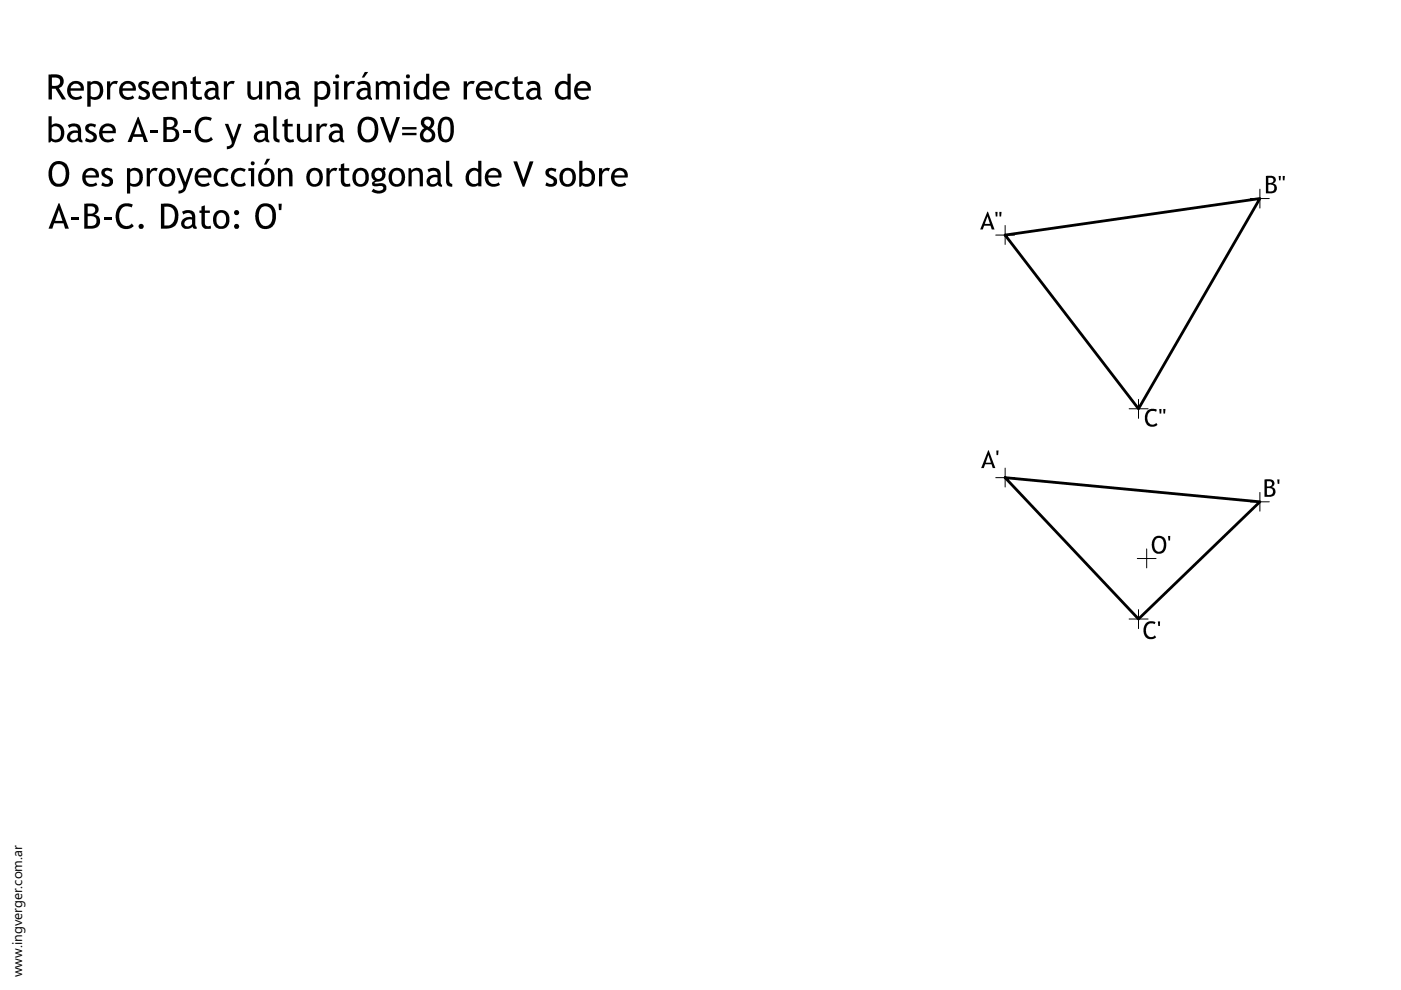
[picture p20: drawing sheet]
<svg xmlns="http://www.w3.org/2000/svg" width="297mm" height="210mm" viewBox="0 0 297 210" stroke-linecap="round" stroke-linejoin="round" font-family="sans-serif">
<defs><g id="words">
<text font-size="2.9" x="4.7" y="207.2" transform="rotate(-90 4.7 207.2)">www.ingverger.com.ar</text>
</g></defs>
<g fill="#000">
<path d="M22.7 17.2h.7v.6l.7-.6h.9l-.3 .7a.94 .94 0 0 0-1 .1 .94 .94 0 0 0-.3 .9v2.2h-.7zM40.9 16.4l.6-.3v1.1h1.1v.6h-1.1v1.9a.76 .76 0 0 0 .4 .8 .76 .76 0 0 0 .9 0v.6h-1.1a1.1 1.1 0 0 1-.8-1.1v-2.2h-.5v-.6h.5zM47.5 17.2h.6v.6l.8-.6h.8l-.2 .7a.94 .94 0 0 0-1 .1 .94 .94 0 0 0-.4 .9v2.2h-.6zM52.5 17.2h.6v2.6a.91 .91 0 0 0 .8 .8 .91 .91 0 0 0 1-.6v-2.8h.7v3.9h-.7v-.6l-.5 .5-.5 .2-.9-.2-.4-.5-.1-.5zM72.9 17.2h.8v.6l.6-.6h1l-.3 .7a.93 .93 0 0 0-1 0 .93 .93 0 0 0-.3 1v2.2h-.8zM98.3 17.2h.7v.6l.7-.6h.9l-.2 .7a.93 .93 0 0 0-1 0 .93 .93 0 0 0-.4 1v2.2h-.7zM105.3 17.8l.4-.3 .9-.3h.9l.6 .3-.4 .5-.4-.2h-.5a1.49 1.49 0 0 0-1.2 1 1.49 1.49 0 0 0 .5 1.5l.5 .3h.5l.7-.4 .3 .6-.6 .3-.9 .1-.8-.2-.5-.5-.4-.8v-.7zM109.1 16.4l.7-.3v1.1h1v.6h-1v1.9a.76 .76 0 0 0 .3 .8 .76 .76 0 0 0 .9 0l.1 .6h-.7a1.14 1.14 0 0 1-1.3-1.1v-2.2h-.5v-.6h.5zM18.4 26.4l.6-.2 1.4 .2-.2 .7-.4-.2a.54 .54 0 0 0-.8-.1 .54 .54 0 0 0 0 .8l1.2 .7a1.16 1.16 0 0 1 .1 1.4 1.16 1.16 0 0 1-1.4 .5l-.9-.3 .2-.7 .7 .4a.61 .61 0 0 0 .9-.4 .61 .61 0 0 0-.6-.8l-.7-.4a1 1 0 0 1-.1-1.6zM21.6 36l.5-.3 .5-.1 1.2 .3-.2 .6-.5-.3a.53 .53 0 0 0-.8 .2 .53 .53 0 0 0 .3 .7l.8 .4a1.14 1.14 0 0 1 .5 1.5 1.14 1.14 0 0 1-1.4 .6l-1-.3 .2-.6 .7 .3a.6 .6 0 0 0 .9-.4 .6 .6 0 0 0-.6-.7l-.8-.5a1.03 1.03 0 0 1-.3-1.4zM29.6 17.5l.7-.3 1.3 .2-.2 .6-.4-.2a.56 .56 0 0 0-.7 0 .56 .56 0 0 0-.1 .8l1.3 .7a1.16 1.16 0 0 1 0 1.5 1.16 1.16 0 0 1-1.4 .3l-.8-.2 .2-.7 .6 .3a.62 .62 0 0 0 1-.3 .62 .62 0 0 0-.6-.8l-.7-.3a.99 .99 0 0 1-.2-1.6zM32 27.7h1.5v.6h-1.5z"/>
<path d="M31.1 35.7h.7v.6l.6-.6h1l-.3 .6a.92 .92 0 0 0-.9 .1 .92 .92 0 0 0-.4 .9v2.2h-.7zM38.9 27.7h1.5v.6h-1.5zM36.5 17.2h.5l.3 .5 .3-.4 .5-.1h.7l.6 .4 .2 .9v2.6h-.7v-2.6a.86 .86 0 0 0-.7-.8 .86 .86 0 0 0-.9 .5v2.9h-.8zM42 25.5l.5-.5 .8-.3 .9 .1 .7 .2-.2 .6-1-.2-.9 .2-.5 .7-.3 .9 .2 1.3 .5 .8 .5 .2 .6 .1 .6-.2 .3-.4 .4 .6-.4 .3-.8 .3h-.8l-.7-.3-.6-.5-.4-1-.1-1.2 .2-.9zM45.8 36.2l.6-.5 .8-.1 1.3 .4-.4 .5-.5-.3a1.41 1.41 0 0 0-1.6 1.2 1.41 1.41 0 0 0 1.3 1.6l.9-.3 .3 .6-.6 .2-1.1 .1-.7-.3-.5-.6-.3-.8v-.6zM47.7 26.3h.7l1.1 2.9 1-2.9h.7l-1.7 4.7-.6 .5-.6 .1h-.2v-.6a.92 .92 0 0 0 1-.5 .92 .92 0 0 0-.2-1zM49.4 36.2l.6-.5 .8-.1 1.3 .4-.3 .5-.7-.3h-.4l-.7 .4-.3 1 .3 1a1.38 1.38 0 0 0 1.9 .1l.3 .6-1 .3-1.1-.1-.7-.5-.4-.7-.1-.7 .2-.8zM58 24.7h.6v4.4l.3 .4 .4 .1v.6l-.9-.2-.4-.6zM56.5 17.2h.5l.2 .5 .4-.4 .5-.1h.7l.6 .4 .2 .9v2.6h-.7v-2.5a.86 .86 0 0 0-.7-.9 .86 .86 0 0 0-1 .5v2.9h-.7zM60.3 25.5l.7-.3v1.1h1.1v.5h-1.1v1.9a.76 .76 0 0 0 .3 .8 .76 .76 0 0 0 .9 0l.1 .6-.7 .1a1.17 1.17 0 0 1-1.3-1.2v-2.2h-.4v-.5h.4zM58.9 35.7h.5l.2 .5 .4-.5 .6-.1 .7 .1 .4 .3 .3 1.1v2.4h-.7v-2.2a.91 .91 0 0 0-.6-1.1 .91 .91 0 0 0-1.1 .4v2.9h-.7zM62.9 26.3h.7v2.5a.91 .91 0 0 0 .8 .8 .91 .91 0 0 0 1-.6v-2.7h.7v3.8h-.7v-.5l-.6 .5-.4 .1-.9-.2-.5-.6z"/>
<path d="M67.1 26.3h.7v.6l.7-.7h.9l-.3 .7a.93 .93 0 0 0-1 .1 .93 .93 0 0 0-.3 .9v2.2h-.7zM69.2 35.7h.7v.6l.7-.6h.9l-.3 .6a.94 .94 0 0 0-1.3 1v2.2h-.7zM72.3 34.9l.7-.3v1.1h1v.5h-1v1.9a.76 .76 0 0 0 .3 .8 .76 .76 0 0 0 .9 0l.1 .6-.8 .1a1.11 1.11 0 0 1-1.2-1.2v-2.2h-.5v-.5h.5zM80.6 24.8h.7l1.4 3.9 1.3-3.9h.8l-1.9 5.4h-.4zM79.7 17.2h.4l.2 .5 .9-.5 .8 .1 .5 .4 .8-.5h.7l.5 .3 .3 .6v3h-.7v-2.5a.79 .79 0 0 0-.6-.9 .79 .79 0 0 0-.9 .5v2.9h-.7v-2.8a.8 .8 0 0 0-.8-.6 .8 .8 0 0 0-.8 .6v2.8h-.6zM86.6 35.7h.5l.2 .5 .5-.5 .5-.1 .7 .1 .5 .4 .2 .7v2.7h-.7v-2.3a.9 .9 0 0 0-.6-1 .9 .9 0 0 0-1.1 .4v2.9h-.7zM94.6 34.1h.6v4.3l.2 .4 .5 .2v.6l-1-.3-.3-.6zM108.8 34.2h.8l1.4 3.9 1.3-3.9h.8l-1.9 5.4h-.4zM115.8 36l.7-.4h.8l.6 .3-.1 .6-.3-.2a.63 .63 0 0 0-.7-.1 .63 .63 0 0 0-.4 .6l.4 .3 .8 .4a1.14 1.14 0 0 1 .4 1.5 1.14 1.14 0 0 1-1.4 .6l-1-.3 .3-.6 .6 .3a.6 .6 0 0 0 .9-.4 .6 .6 0 0 0-.6-.7l-.8-.5a1.03 1.03 0 0 1-.2-1.4zM127 35.7h.7v.6l.6-.6h1l-.3 .6a.92 .92 0 0 0-1 .1 .92 .92 0 0 0-.3 .9v2.2h-.7zM271.1 37.3h.5l-.1 .9h-.3zM271.9 37.3h.5l-.1 .9h-.3z"/>
<path d="M15.2 46h1.5v.7h-1.5zM22.1 46h1.5v.7h-1.5zM25.3 43.7l.5-.4 .7-.2h.8l.9 .3-.3 .6-.8-.3h-.5l-.5 .3-.6 .7-.2 .8v1l.4 .9 .5 .4 .7 .1 .6-.1 .4-.4 .5 .5-.6 .5-.7 .2-.9-.1-.6-.2-.6-.6-.4-.8-.1-1.4 .3-1zM37.4 35.7h.7l1.2 3 1-3h.7l-1.7 4.7-.7 .5-.8 .1v-.6h.2a.9 .9 0 0 0 .9-.5 .9 .9 0 0 0-.2-1zM42.7 43.8l.7-.3v1.1h1.1v.5h-1.1v2a.76 .76 0 0 0 .4 .8 .76 .76 0 0 0 .9 0v.5l-.6 .1a1.14 1.14 0 0 1-1.4-1.2v-2.2h-.4v-.5h.4zM59.1 43.2h.6l-.1 1.3h-.5zM211 44.9h.5v1h-.4zM211.9 44.9h.4v1h-.4zM211.2 95.5h.5l-.1 1h-.3zM243.3 87l.8-.3h.8l.4 .2-.2 .4-.4-.2h-.6l-.3 .2-.5 .6-.1 .5 .3 1.2 .3 .3 .5 .2 .9-.4 .2 .4-.3 .2-1.1 .2-.5-.2-.5-.6-.3-.7v-.8zM245.8 86.7h.5l-.1 1h-.3zM246.6 86.7h.5l-.1 1h-.3z"/>
<path d="M247.6 113.6h.5v1h-.4zM270.8 101.7h.5l-.1 .9h-.3zM242.8 132.3l.5-.4 .5-.2 .8 .1 .4 .1-.2 .4-.4-.1h-.6l-.3 .1-.4 .6-.1 .9 .2 .7 .4 .5 .7 .1 .6-.4 .2 .5-.8 .3h-.6l-.8-.4-.5-1.1v-.8zM245.5 131.8h.5l-.1 .9h-.3z"/>
<path d="M14.7 17.8l.6-.5 .5-.1 1 .1 .6 .4 .4 .8-.1 .7h-2.8l.2 .7 .4 .5 .9 .2 .7-.4 .3 .6-.6 .3-.9 .1-.6-.1-.6-.5-.4-.7-.1-.9 .2-.7zM15.2 18.1l-.2 .6h2.1a1.05 1.05 0 0 0-.7-.9 1.05 1.05 0 0 0-1.2 .3z"/>
<path d="M25.7 17.8l.9-.6h1l.7 .3 .5 .9-.1 .8h-2.7v.3a1.28 1.28 0 0 0 2.2 .7l.2 .6-1.1 .4-.9-.1-.7-.5-.3-.6-.2-.8 .2-.8zM26.3 18l-.3 .7h2.1a1.01 1.01 0 0 0-.6-.9 1.01 1.01 0 0 0-1.2 .2z"/>
<path d="M32.7 17.8l.6-.5 .6-.1 1 .1 .6 .4 .3 .7v.8h-2.8l.1 .7 .4 .5 1 .2 .7-.4 .3 .6h-.1l-.6 .3-.9 .1-.5-.1-.7-.5-.3-.6-.1-.6 .1-1zM33.2 18.1l-.2 .6h2.1a1.06 1.06 0 0 0-.7-.9 1.06 1.06 0 0 0-1.2 .3z"/>
<path d="M71.1 16.2a.43 .43 0 0 1 .8 0 .43 .43 0 0 1-.8 0zM70.6 17.2h1.2v3.9h-.7v-3.3h-.5z"/>
<path d="M86.1 16.2a.43 .43 0 0 1 .8 0 .43 .43 0 0 1-.8 0zM85.6 17.2h1.2v3.9h-.7v-3.3h-.5z"/>
<path d="M92.2 17.8l.9-.6h1l.6 .3 .6 .9-.1 .8h-2.7l.1 .6a1.27 1.27 0 0 0 2.1 .4l.3 .6-1.2 .4-.9-.1-.7-.5-.3-.6-.2-.7 .2-.9zM92.9 18l-.4 .4v.3h2.1a1.01 1.01 0 0 0-.6-.9 1.01 1.01 0 0 0-1.1 .2z"/>
<path d="M101.4 17.8l.6-.5 .4-.1h.9l.8 .5 .3 .8v.7h-2.8l.1 .6 .4 .6 .9 .2 .8-.4 .3 .6h-.1l-.6 .3-.9 .1-.5-.1-.7-.5-.3-.7-.1-1zM102 18l-.4 .7h2.2a1.04 1.04 0 0 0-.7-.9 1.04 1.04 0 0 0-1.1 .2z"/>
<path d="M122.2 17.8l.6-.5 .5-.1 1 .1 .6 .4 .4 .7-.1 .8h-2.8l.2 .7 .3 .4 1 .3 .7-.4 .3 .6h-.1l-.6 .3-.8 .1-.6-.1-.6-.5-.4-.6-.1-.6 .1-1zM122.7 18.1l-.2 .6h2.1a1.05 1.05 0 0 0-.7-.9 1.05 1.05 0 0 0-1.2 .3z"/>
<path d="M10.9 34.9l.6-.6 1.2-.2 .8 .3 .7 .5 .4 1.3v1.4l-.2 .9-.8 .8-.7 .3h-1.1l-.6-.3-.4-.6-.5-1.1v-1.2l.2-.9zM11.5 35.2l-.5 1.1v1l.3 .8 .2 .4 .5 .4 .7 .1 .5-.2 .4-.4 .3-.9v-1l-.2-.9-.5-.6-.5-.2h-.6z"/>
<path d="M10.3 24.7h.7v1.9l.5-.4h.8l.7 .4 .5 .6 .1 .6v1l-.4 .8-.7 .5-.9 .1-.7-.3-.3 .3h-.3zM11 27.1v2.2a1.22 1.22 0 0 0 1.4 .1 1.22 1.22 0 0 0 .5-1.4l-.3-.9-.5-.2a1.01 1.01 0 0 0-1.1 .2z"/>
<path d="M10.3 15.8h2l.9 .4 .3 .6v.9l-.5 .7-.5 .3 1.5 2.4h-.8l-1.4-2.3h-.8v2.3h-.7zM11 16.4v1.8l1.1-.1a.91 .91 0 0 0 .6-1.2 .91 .91 0 0 0-1.2-.5z"/>
<path d="M14.4 26.6l.8-.4h.7l.5 .1 .5 .4 .3 .7v2l.3 .4v.4a.88 .88 0 0 1-.9-.5l-.6 .4-.4 .1a1.22 1.22 0 0 1-1.4-1.1 1.22 1.22 0 0 1 1.1-1.4h1.2a.99 .99 0 0 0-.7-.9 .99 .99 0 0 0-1.1 .3zM15.3 28.3l-.1 .1a.74 .74 0 0 0-.1 1.1 .74 .74 0 0 0 1.2-.1l.2-.2v-1h-.8z"/>
<path d="M18.5 17.2h.7v.3l.7-.3h.9l.7 .6 .3 .8v1.3l-.5 .9-1 .4-.7-.1-.4-.2v1.7h-.7zM19.2 18v2.4l.5 .2 .7-.1 .6-.5 .2-1.1-.3-.8-.6-.3a.91 .91 0 0 0-1.1 .2z"/>
<path d="M18.1 36l1-.4 1 .1 .7 .7 .2 .7-.1 .5h-2.7v.5a1.28 1.28 0 0 0 2.2 .6l.2 .5-1 .4h-.7l-.9-.5-.5-.7-.1-1.1 .2-.7zM18.6 36.4l-.4 .8h2.1v-.3a1.05 1.05 0 0 0-1.7-.5z"/>
<path d="M21.5 26.8l.6-.5 .5-.1 1 .1 .6 .4 .4 .7-.1 .9h-2.8l.1 .6 .5 .6 .9 .1 .7-.3 .3 .5-.1 .1-.6 .2-.9 .1-.5-.1-.7-.5-.3-.7-.1-.8 .1-.7zM22 27.1l-.2 .6h2.1a1.06 1.06 0 0 0-.8-.9 1.06 1.06 0 0 0-1.1 .3z"/>
<path d="M26.9 35.7h.7v.3l.8-.4 .9 .1 .5 .4 .5 1-.1 1.2-.4 .8-1 .5h-.7l-.5-.3v1.7h-.7zM27.6 36.5v2.2l.5 .3h.6l.6-.4 .2-.6v-1.2l-.7-.5a1.03 1.03 0 0 0-1.2 .2z"/>
<path d="M29.2 24.8h.2l2 5.3h-.8l-.4-1.1h-2l-.3 1.1h-.8zM29.3 26.1l-.9 2.4h1.6z"/>
<path d="M34.3 36l.5-.3 .8-.1 .7 .2 .5 .5 .3 .7v1.2l-.3 .8-.5 .4-.7 .2h-.7l-.5-.3-.4-.5-.3-.9v-.5l.1-.8zM34.9 36.3l-.4 .4-.1 1.2 .2 .7 .6 .4a1.23 1.23 0 0 0 1.2-1.7v-.5l-.4-.5-.3-.1z"/>
<path d="M34.6 24.8h2l.6 .2 .4 .5v1l-.3 .4-.5 .2 .5 .2 .5 .4 .2 1-.2 .7-.8 .6-2.4 .1zM35.3 25.4v1.5h1.1a.8 .8 0 0 0 .5-1.1 .8 .8 0 0 0-1-.4zM35.3 27.5v2h1.1l.4-.1a1.04 1.04 0 0 0 .4-1.3 1.04 1.04 0 0 0-1.3-.6z"/>
<path d="M41.8 36.2l.9-.6h.9l.8 .4 .4 1v.6h-2.8l.2 .9a1.37 1.37 0 0 0 2 .2l.3 .5-1.1 .4h-.6l-1-.5-.5-1.1 .1-1.1zM42.4 36.4l-.4 .8h2.2l-.1-.3a1.05 1.05 0 0 0-1.7-.5z"/>
<path d="M43.5 17.5l.8-.3h.7l.6 .1 .5 .4 .2 .7v1.9l.3 .5v.4a.88 .88 0 0 1-.9-.5l-.5 .4h-.5a1.22 1.22 0 0 1-1.4-1 1.22 1.22 0 0 1 1.2-1.4l.5-.1 .6 .1a.99 .99 0 0 0-.7-1 .99 .99 0 0 0-1.1 .4zM44.4 19.3v.1a.72 .72 0 0 0-.3 1 .72 .72 0 0 0 1.1 .1l.4-.3v-1l-.4-.1z"/>
<path d="M53.2 34.6a.41 .41 0 0 1 .8 0 .41 .41 0 0 1-.8 0zM52.7 35.7h1.2v3.8h-.7v-3.2h-.5z"/>
<path d="M55.2 36.2l.4-.4 .7-.2 .9 .1 .5 .4 .5 .9v1l-.2 .6-.4 .6-.7 .4h-.7l-.6-.2-.4-.4-.5-.9v-1zM55.9 36.3l-.4 .8v.9l.2 .7 .5 .3a1.3 1.3 0 0 0 1.2-1.9l-.3-.8-.4-.1zM56.6 33.7h.7l-.8 1.2h-.5z"/>
<path d="M54 26.6l.6-.3 .9-.1 .5 .1 .6 .4 .2 .9v1.8l.3 .4v.4a.9 .9 0 0 1-.9-.5l-.5 .4-.8 .1a1.29 1.29 0 0 1-1-1.5 1.29 1.29 0 0 1 1.4-1h.8a1.03 1.03 0 0 0-.7-.9 1.03 1.03 0 0 0-1.1 .3zM54.7 28.5a.72 .72 0 0 0 0 1 .72 .72 0 0 0 1.1 0l.3-.4v-.9h-.7z"/>
<path d="M60.6 17.5l.6-.3h.9l.5 .1 .5 .4 .3 .7v1.9l.3 .5v.4a.9 .9 0 0 1-1-.5l-.5 .4-.8 .1a1.24 1.24 0 0 1-1-1.3 1.24 1.24 0 0 1 1.1-1.2l.6-.1 .6 .1a1 1 0 0 0-.7-.9 1 1 0 0 0-1.1 .3zM61.3 19.5a.72 .72 0 0 0-.1 1 .72 .72 0 0 0 1.1 0l.4-.4v-.9l-.9-.1z"/>
<path d="M65.4 36.2l.5-.5 .9-.1 .8 .2 .5 .5 .3 .7v1.2l-.3 .7-.4 .4-.6 .3h-.7l-.6-.2-.5-.4-.3-.7-.1-.9zM66.2 36.3l-.5 .8v.8l.2 .7 .6 .4a1.26 1.26 0 0 0 1.2-1.8l-.2-.7-.3-.2-.7-.1z"/>
<path d="M66.7 17.2h.7v.3l.7-.3 1.1 .1 .5 .5 .3 .8v1.3l-.5 .8-.5 .4-.6 .1-1-.3v1.7h-.7zM67.4 18v2.3l.5 .3 .6-.1 .6-.4 .2-.9-.2-1-.6-.4a1.19 1.19 0 0 0-1.1 .2z"/>
<path d="M69.9 26.6l.8-.4h.7l.5 .1 .5 .4 .3 .6v2l.3 .5v.4a.88 .88 0 0 1-.9-.5l-.3 .3-.7 .2a1.22 1.22 0 0 1-1.4-1.1 1.22 1.22 0 0 1 1.1-1.4h1.2a1.01 1.01 0 0 0-.7-.9 1.01 1.01 0 0 0-1.1 .3zM70.8 28.3l-.1 .1a.73 .73 0 0 0-.1 1.1 .73 .73 0 0 0 1.1-.1l.3-.2v-1h-.8z"/>
<path d="M75.1 36.2l.5-.4 .7-.2 .9 .1 .6 .5 .4 .9v1l-.2 .6-.6 .7-.7 .2h-.8l-.4-.3-.5-.5-.3-.8v-.8zM75.9 36.3l-.4 .7-.1 .9 .3 .8 .5 .3a1.23 1.23 0 0 0 1.3-1.7l-.2-.6-.3-.4-.8-.1z"/>
<path d="M76.5 25.4l.7-.5 1-.2 1 .4 .5 .4 .4 1 .1 1.6-.3 1-.6 .7-.8 .4h-.9l-.6-.2-.8-.7-.3-1-.1-1.4 .1-.6zM77.1 25.7l-.3 .5-.2 .7v1.3l.3 .7 .4 .5 .4 .2 .6-.1 .6-.3 .3-.4 .3-1.7-.4-1.2-.5-.4-.5-.1a1.02 1.02 0 0 0-1 .3z"/>
<path d="M75.8 17.5l.7-.3h.8l.7 .2 .4 .5 .2 2.4 .3 .5v.4l-.7-.2-.3-.3-.5 .4h-.4a1.22 1.22 0 0 1-1.4-1 1.22 1.22 0 0 1 1.1-1.4l.8-.1a.21 .21 0 0 0 .3 .1 .21 .21 0 0 0 .1-.3 1.06 1.06 0 0 0-1.8-.3zM76.5 19.5a.72 .72 0 0 0 0 1 .72 .72 0 0 0 1 0l.4-.3v-1l-.9-.1zM77.3 15.3h.8l-.9 1.1h-.5z"/>
<path d="M82.8 36.1l.8-.4 .7-.1 .7 .2 .6 .5 .3 .7v1.2l-.3 .5-.4 .6-.6 .3h-.8l-1-.5-.4-1.2 .1-1.1zM83.5 36.4l-.4 .7v1.1l.3 .6 .5 .2a1.23 1.23 0 0 0 1.2-1.7l-.1-.6-.4-.4-.7-.1z"/>
<path d="M85.3 26.9h3v.5h-3zM85.3 28.2h3v.5h-3z"/>
<path d="M89.5 25.2l.7-.4 .7-.1 .7 .2 .4 .6v1l-.7 .7 .9 .8 .1 .9-.3 .7-.6 .5-.6 .1-.8-.1-.4-.2-.5-.6-.1-.8 .2-.5 .3-.5 .5-.3-.4-.3-.4-.6v-.6zM90.2 25.4l-.2 .4a1.01 1.01 0 0 0 .9 1.1l.3-.4a.74 .74 0 0 0 0-1 .74 .74 0 0 0-1-.1zM90 28l-.2 .3a.93 .93 0 0 0 .6 1.2 .93 .93 0 0 0 1.2-.6 .93 .93 0 0 0-.7-1.2 .58 .58 0 0 0-.9 .3z"/>
<path d="M88.4 17.5l.8-.3h.7l.4 .3v-1.9h.7v5.5h-.7v-.3l-.4 .3h-1l-.6-.3-.4-.5-.2-1.4 .2-.8zM88.9 18l-.5 .8v.9l.5 .7 .5 .2h.4l.5-.3v-2.2a1.01 1.01 0 0 0-1.4-.1z"/>
<path d="M93.3 25.4l.5-.5 1-.2 .6 .2 .6 .8 .2 1v1.7l-.4 1-.6 .7-.5 .1-.9-.1-.6-.5-.2-.5-.2-2 .2-1zM94 25.5l-.4 .9v1.8l.2 .9 .2 .3 .5 .2a1.4 1.4 0 0 0 1-1.8l-.1-1.5a.86 .86 0 0 0-.4-.8 .86 .86 0 0 0-1 0z"/>
<path d="M90.6 36l.7-.3 .7-.1 .8 .1 .3 .3 .3 .8v1.9l.3 .6v.3a.76 .76 0 0 1-.9-.5l-.6 .4-.8 .1-.7-.4-.3-.7 .2-.6 .5-.5 .8-.3h.9a1.01 1.01 0 0 0-.8-.9 1.01 1.01 0 0 0-1.1 .3zM91.4 37.8a.71 .71 0 0 0-.1 1.1 .71 .71 0 0 0 1 0l.5-.3v-1h-.8z"/>
<path d="M99.2 36.2l.6-.5 .6-.1 1 .3v-1.8h.7v5.4h-.7v-.2l-.6 .3h-.7l-1-.5-.4-.9v-.9zM99.8 36.5l-.4 .8 .1 .9 .4 .6 .4 .2h.6l.5-.3v-2.2a1.03 1.03 0 0 0-1.6 0z"/>
<path d="M103.3 36.2l.9-.6h.9l.7 .4 .5 .9v.7h-2.8l.3 .9a1.37 1.37 0 0 0 1.9 .2l.3 .5-1.1 .4-1-.1-.7-.6-.3-.5-.1-1.1zM103.8 36.5l-.3 .7h2.2a1.06 1.06 0 0 0-.7-1 1.06 1.06 0 0 0-1.2 .3z"/>
<path d="M111.8 17.5l.6-.3h.9l.7 .2 .3 .3 .3 .7v1.9l.3 .5v.4a.9 .9 0 0 1-1-.5l-.5 .4-.8 .1a1.24 1.24 0 0 1-1.1-1.3 1.24 1.24 0 0 1 1.2-1.2l.5-.1 .7 .1a1 1 0 0 0-.7-.9 1 1 0 0 0-1.1 .3zM112.4 19.5a.72 .72 0 0 0 0 1 .72 .72 0 0 0 1.1 0l.4-.4v-.9l-.9-.1z"/>
<path d="M119 36.2l.5-.4 .7-.2 .9 .1 .5 .4 .4 .9 .1 1-.2 .6-.4 .6-.7 .4h-.7l-.7-.2-.4-.4-.4-.9v-1zM119.8 36.3l-.5 .8v1l.2 .6 .6 .3a1.3 1.3 0 0 0 1.2-1.9l-.3-.8-.4-.1z"/>
<path d="M118.2 17.7l1-.5h.7l.4 .3v-1.9h.7v5.5h-.7v-.3l-.5 .3h-.9l-.8-.4-.4-.8-.1-1 .2-.5zM118.9 17.9l-.5 .7v.9l.2 .6 .7 .5h.5l.5-.3v-2.2a1.03 1.03 0 0 0-1.4-.2z"/>
<path d="M122.8 34.1h.7v1.9l.6-.4h.7l.7 .3 .4 .6 .3 .6-.1 1.1-.3 .7-.8 .6-.9 .1-.7-.3-.3 .3h-.3zM123.5 36.5v2.2a1.16 1.16 0 0 0 1.5 .2 1.16 1.16 0 0 0 .4-1.4l-.1-.6-.6-.6-.7-.1z"/>
<path d="M130.1 36.1l.9-.5h.8l.9 .4 .4 .9v.7h-2.8l.2 .9a1.37 1.37 0 0 0 2 .2l.3 .5-1.1 .4-1.1-.1-.7-.6-.3-.7-.1-.8 .2-.7zM130.6 36.5l-.3 .7 2.1-.1a1.05 1.05 0 0 0-.7-.9 1.05 1.05 0 0 0-1.1 .3z"/>
<path d="M12.4 43.1h.2l2 5.4h-.8l-.3-1.2h-2l-.4 1.2h-.8zM12.5 44.5l-.8 2.3h1.6z"/>
<path d="M17.9 43.2h2l.5 .2 .4 .4 .1 .5-.1 .5-.3 .4-.5 .3 .8 .3 .4 .7v1l-.6 .7-1 .3h-1.7zM18.6 43.8v1.5h.6a.83 .83 0 0 0 1-.9 .83 .83 0 0 0-1.2-.7zM18.6 45.9v2h1a1.04 1.04 0 0 0 .8-1.3 1.04 1.04 0 0 0-1.2-.8z"/>
<path d="M34.1 43.2h1.6l.7 .1 .6 .4 .6 .8 .2 1-.1 1.4-.4 .7-.9 .7-.9 .2h-1.4zM34.8 43.8v4h1l.7-.4 .4-.5 .2-1-.1-1-.3-.6-.5-.3z"/>
<path d="M38.6 44.9l.9-.4 1.1 .1 .4 .3 .4 .9v1.9l.3 .5v.3a.77 .77 0 0 1-.9-.5l-.3 .3-.7 .2a1.22 1.22 0 0 1-1.4-1 1.22 1.22 0 0 1 1.1-1.4l.8-.1a.25 .25 0 0 0 .4 0 .25 .25 0 0 0-.1-.4 1.13 1.13 0 0 0-1.7-.1zM39.3 46.9a.72 .72 0 0 0 0 1 .72 .72 0 0 0 1 0l.4-.4v-.9l-.8-.1z"/>
<path d="M45.7 45l.7-.4 .8-.1 .5 .2 .7 .6 .2 .8v1.1l-.3 .6-.6 .6-1.4 .1-.8-.7-.3-.6v-1zM46.3 45.3l-.4 .6v1.1l.2 .6 .5 .3a1.2 1.2 0 0 0 1.3-1.6l-.1-.7-.3-.4-.7-.1z"/>
<path d="M49.6 45.1a.55 .55 0 0 1 1.1 0 .55 .55 0 0 1-1.1 0zM49.6 48a.55 .55 0 0 1 1.1 0 .55 .55 0 0 1-1.1 0z"/>
<path d="M54.8 43.7l.7-.5 1.1-.1 .8 .3 .8 .7 .3 1.2-.1 1.5-.2 .7-.9 .9-.7 .2-1.1-.2-.6-.4-.5-.7-.3-.8v-1.3l.3-.8zM55.5 44l-.5 .7-.1 .8 .2 1.5 .6 .8 .5 .1 .7-.1 .4-.3 .4-.7v-1.6l-.1-.5-.4-.7-.5-.2-.7-.1z"/>
<path d="M79 36.1l.5-.4 .6-.1 1 .2 .3-.4 .5 .4-.5 .3 .3 1-.3 .9-.6 .4-1 .1a.26 .26 0 0 0-.4 .1 .26 .26 0 0 0 .1 .4 .26 .26 0 0 0 .4-.1h1.2a1.08 1.08 0 0 1 .8 1.2 1.08 1.08 0 0 1-1.2 .9h-.9l-1-.4 .4-.6 .4 .3 .7 .1a.66 .66 0 0 0 .7-.1 .66 .66 0 0 0 .1-.8h-1.2a.66 .66 0 0 1-.8-.1 .66 .66 0 0 1-.1-.8l.5-.3-.4-.3-.3-.5-.1-.8zM79.8 36.3l-.1 .1a.85 .85 0 0 0 0 1.3 .85 .85 0 0 0 1.3-.3v-.1a.83 .83 0 0 0-.3-1 .83 .83 0 0 0-.9 0z"/>
<path d="M209.3 44.9h.2l1.4 3.8h-.6l-.3-.8h-1.3l-.3 .8h-.6zM209.4 45.9l-.6 1.6h1.1z"/>
<path d="M268.4 37.3h1.4l.6 .5 .1 .6-.6 .5 .5 .2 .3 .6v.6l-.4 .5-.6 .2h-1.3zM268.9 37.7l.1 1.1 .7-.1 .3-.4v-.3a.62 .62 0 0 0-.8-.3zM268.9 39.2v1.4l1.1-.2 .2-.3-.2-.8z"/>
<path d="M209.5 95.5h.1l1.4 3.7h-.5l-.3-.8h-1.3l-.3 .8h-.6zM209.6 96.4l-.6 1.7h1.1z"/>
<path d="M244.6 114.1l.6-.4 .8-.1 .5 .2 .5 .5 .3 .8-.1 1-.3 .8-.4 .3-1.2 .2-.5-.3-.3-.4-.3-1.3 .1-.7zM245.2 114.1l-.4 .8v1.1l.4 .9 .6 .1 .5-.2 .3-.5 .1-1.4-.2-.5-.4-.3z"/>
<path d="M268.1 101.7l1.2-.1 .8 .4 .1 .8-.6 .5 .5 .2 .3 .4v.6l-.4 .6-.5 .2h-1.4zM268.6 102v1.1h.4a.6 .6 0 0 0 .7-.7 .6 .6 0 0 0-.9-.4zM268.6 103.5v1.4l1.1-.1 .2-.6-.2-.6z"/>
<circle cx="29.9" cy="48" r=".54"/>
</g>
<g fill="none" stroke="#000" stroke-width=".21">
<path d="M211.1 49.8h4M213.1 47.8v4M265.1 42.1h4M267.1 40.1v4M213.1 99.2v4.1M239.4 86.7h4M241.4 84.7v4M211.1 101.3h4M241.1 118.4h4M243.1 116.4v4M265.1 106.4h4M267.1 104.4v4"/>
<path d="M239.4 131.2h4M241.4 129.3v4"/>
</g>
<path d="M213.1 49.8l54-7.7-25.7 44.6zM213.1 101.3l54 5.1-25.7 24.8z" fill="none" stroke="#000" stroke-width=".59"/>
<use href="#words"/>
</svg>
